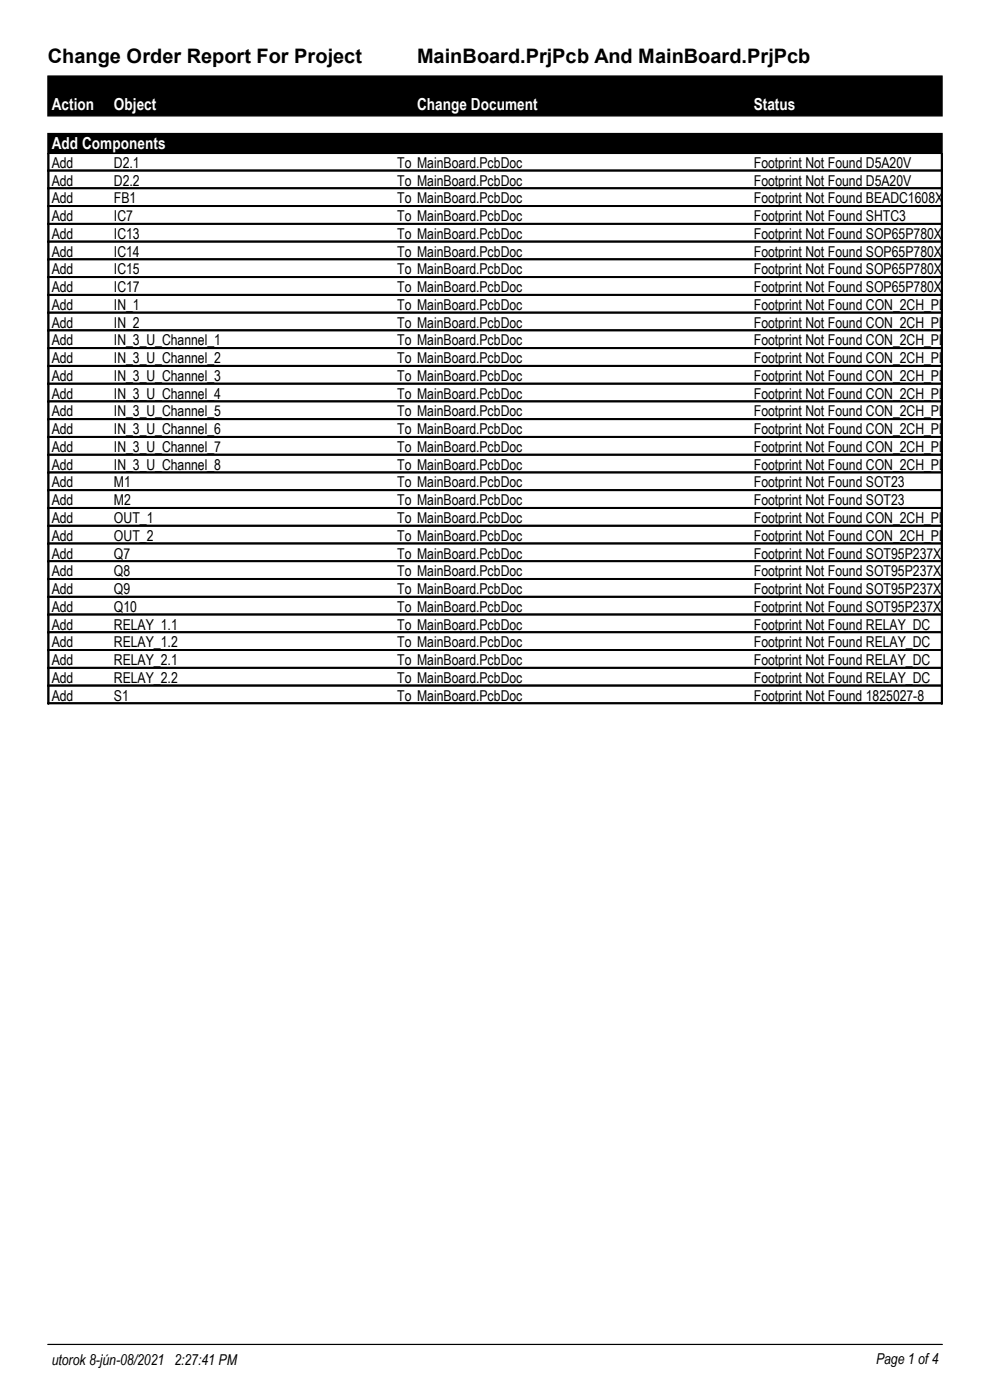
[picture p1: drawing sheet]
<svg xmlns="http://www.w3.org/2000/svg" width="210mm" height="297mm" viewBox="0 0 210 297" stroke-linecap="round" stroke-linejoin="round" font-family="sans-serif">
<defs><g id="words">
<g font-size="4.2">
<text x="10.2" y="13.5">Change Order Report For Project</text>
<text x="88.5" y="13.5">MainBoard.PrjPcb And MainBoard.PrjPcb</text>
</g>
<g font-size="3.5" fill="#fff">
<text x="11" y="23.4">Action</text>
<text x="24.2" y="23.4">Object</text>
<text x="88.5" y="23.4">Change Document</text>
<text x="159.9" y="23.4">Status</text>
<text x="11" y="31.6">Add Components</text>
</g>
<g font-size="3.2">
<text x="11" y="35.6">Add</text>
<text x="24.2" y="35.6">D2.1</text>
<text x="84.2" y="35.6">To MainBoard.PcbDoc</text>
<text x="159.9" y="35.6">Footprint Not Found D5A20V</text>
<text x="11" y="39.4">Add</text>
<text x="24.2" y="39.4">D2.2</text>
<text x="84.2" y="39.4">To MainBoard.PcbDoc</text>
<text x="159.9" y="39.4">Footprint Not Found D5A20V</text>
<text x="11" y="43.1">Add</text>
<text x="11" y="46.9">Add</text>
<text x="24.2" y="43.1">FB1</text>
<text x="24.2" y="46.9">IC7</text>
<text x="84.2" y="43.1">To MainBoard.PcbDoc</text>
<text x="84.2" y="46.9">To MainBoard.PcbDoc</text>
<text x="159.9" y="43.1">Footprint Not Found BEADC1608X95N</text>
<text x="159.9" y="46.9">Footprint Not Found SHTC3</text>
<text x="11" y="50.7">Add</text>
<text x="24.2" y="50.7">IC13</text>
<text x="84.2" y="50.7">To MainBoard.PcbDoc</text>
<text x="159.9" y="50.7">Footprint Not Found SOP65P780X200-20N</text>
<text x="11" y="54.4">Add</text>
<text x="11" y="58.2">Add</text>
<text x="24.2" y="54.4">IC14</text>
<text x="24.2" y="58.2">IC15</text>
<text x="84.2" y="54.4">To MainBoard.PcbDoc</text>
<text x="84.2" y="58.2">To MainBoard.PcbDoc</text>
<text x="159.9" y="54.4">Footprint Not Found SOP65P780X200-20N</text>
<text x="159.9" y="58.2">Footprint Not Found SOP65P780X200-20N</text>
<text x="11" y="62">Add</text>
<text x="11" y="65.7">Add</text>
<text x="24.2" y="62">IC17</text>
<text x="24.2" y="65.7">IN_1</text>
<text x="84.2" y="62">To MainBoard.PcbDoc</text>
<text x="84.2" y="65.7">To MainBoard.PcbDoc</text>
<text x="159.9" y="62">Footprint Not Found SOP65P780X200-20N</text>
<text x="159.9" y="65.7">Footprint Not Found CON_2CH_PLUG</text>
<text x="11" y="69.5">Add</text>
<text x="24.2" y="69.5">IN_2</text>
<text x="84.2" y="69.5">To MainBoard.PcbDoc</text>
<text x="159.9" y="69.5">Footprint Not Found CON_2CH_PLUG</text>
<text x="11" y="73.3">Add</text>
<text x="11" y="77">Add</text>
<text x="24.2" y="73.3">IN_3_U_Channel_1</text>
<text x="24.2" y="77">IN_3_U_Channel_2</text>
<text x="84.2" y="73.3">To MainBoard.PcbDoc</text>
<text x="84.2" y="77">To MainBoard.PcbDoc</text>
<text x="159.9" y="73.3">Footprint Not Found CON_2CH_PLUG</text>
<text x="159.9" y="77">Footprint Not Found CON_2CH_PLUG</text>
<text x="11" y="80.8">Add</text>
<text x="24.2" y="80.8">IN_3_U_Channel_3</text>
<text x="84.2" y="80.8">To MainBoard.PcbDoc</text>
<text x="159.9" y="80.8">Footprint Not Found CON_2CH_PLUG</text>
<text x="11" y="84.6">Add</text>
<text x="11" y="88.3">Add</text>
<text x="24.2" y="84.6">IN_3_U_Channel_4</text>
<text x="24.2" y="88.3">IN_3_U_Channel_5</text>
<text x="84.2" y="84.6">To MainBoard.PcbDoc</text>
<text x="84.2" y="88.3">To MainBoard.PcbDoc</text>
<text x="159.9" y="84.6">Footprint Not Found CON_2CH_PLUG</text>
<text x="159.9" y="88.3">Footprint Not Found CON_2CH_PLUG</text>
<text x="11" y="92.1">Add</text>
<text x="11" y="95.9">Add</text>
<text x="24.2" y="92.1">IN_3_U_Channel_6</text>
<text x="24.2" y="95.9">IN_3_U_Channel_7</text>
<text x="84.2" y="92.1">To MainBoard.PcbDoc</text>
<text x="84.2" y="95.9">To MainBoard.PcbDoc</text>
<text x="159.9" y="92.1">Footprint Not Found CON_2CH_PLUG</text>
<text x="159.9" y="95.9">Footprint Not Found CON_2CH_PLUG</text>
<text x="11" y="99.7">Add</text>
<text x="24.2" y="99.7">IN_3_U_Channel_8</text>
<text x="84.2" y="99.7">To MainBoard.PcbDoc</text>
<text x="159.9" y="99.7">Footprint Not Found CON_2CH_PLUG</text>
<text x="11" y="103.4">Add</text>
<text x="11" y="107.2">Add</text>
<text x="24.2" y="103.4">M1</text>
<text x="24.2" y="107.2">M2</text>
<text x="84.2" y="103.4">To MainBoard.PcbDoc</text>
<text x="84.2" y="107.2">To MainBoard.PcbDoc</text>
<text x="159.9" y="103.4">Footprint Not Found SOT23</text>
<text x="159.9" y="107.2">Footprint Not Found SOT23</text>
<text x="11" y="111">Add</text>
<text x="24.2" y="111">OUT_1</text>
<text x="84.2" y="111">To MainBoard.PcbDoc</text>
<text x="159.9" y="111">Footprint Not Found CON_2CH_PLUG</text>
<text x="11" y="114.7">Add</text>
<text x="11" y="118.5">Add</text>
<text x="24.2" y="114.7">OUT_2</text>
<text x="24.2" y="118.5">Q7</text>
<text x="84.2" y="114.7">To MainBoard.PcbDoc</text>
<text x="84.2" y="118.5">To MainBoard.PcbDoc</text>
<text x="159.9" y="114.7">Footprint Not Found CON_2CH_PLUG</text>
<text x="159.9" y="118.5">Footprint Not Found SOT95P237X112-3N</text>
<text x="11" y="122.3">Add</text>
<text x="24.2" y="122.3">Q8</text>
<text x="84.2" y="122.3">To MainBoard.PcbDoc</text>
<text x="159.9" y="122.3">Footprint Not Found SOT95P237X112-3N</text>
<text x="11" y="126">Add</text>
<text x="11" y="129.8">Add</text>
<text x="24.2" y="126">Q9</text>
<text x="24.2" y="129.8">Q10</text>
<text x="84.2" y="126">To MainBoard.PcbDoc</text>
<text x="84.2" y="129.8">To MainBoard.PcbDoc</text>
<text x="159.9" y="126">Footprint Not Found SOT95P237X112-3N</text>
<text x="159.9" y="129.8">Footprint Not Found SOT95P237X112-3N</text>
<text x="11" y="133.6">Add</text>
<text x="11" y="137.3">Add</text>
<text x="24.2" y="133.6">RELAY_1.1</text>
<text x="24.2" y="137.3">RELAY_1.2</text>
<text x="84.2" y="133.6">To MainBoard.PcbDoc</text>
<text x="84.2" y="137.3">To MainBoard.PcbDoc</text>
<text x="159.9" y="133.6">Footprint Not Found RELAY_DC</text>
<text x="159.9" y="137.3">Footprint Not Found RELAY_DC</text>
<text x="11" y="141.1">Add</text>
<text x="24.2" y="141.1">RELAY_2.1</text>
<text x="84.2" y="141.1">To MainBoard.PcbDoc</text>
<text x="159.9" y="141.1">Footprint Not Found RELAY_DC</text>
<text x="11" y="144.9">Add</text>
<text x="11" y="148.6">Add</text>
<text x="24.2" y="148.6">S1</text>
<text x="24.2" y="144.9">RELAY_2.2</text>
<text x="84.2" y="144.9">To MainBoard.PcbDoc</text>
<text x="84.2" y="148.6">To MainBoard.PcbDoc</text>
<text x="159.9" y="148.6">Footprint Not Found 1825027-8</text>
<text x="159.9" y="144.9">Footprint Not Found RELAY_DC</text>
<text x="11" y="289.6">utorok 8-jún-08/2021 2:27:41 PM</text>
<text x="185.8" y="289.3">Page 1 of 4</text>
</g>
</g></defs>
<g fill="#000" stroke="#000" stroke-width=".25">
<path d="M10.2 16.1h189.7v8.5h-189.7z" fill-rule="evenodd"/>
<path d="M10.2 28.3h189.7v4.3h-189.7z" fill-rule="evenodd"/>
</g>
<g fill="none" stroke="#000" stroke-width=".21">
<path d="M10.2 36.3h189.7M10.2 36.2h189.7M10.2 36.1h189.7M10.2 32.6v116.8M10.2 40h189.7M10.2 39.9h189.7M10.2 39.8h189.7M10.3 32.6v116.8M10.4 32.6v116.8M199.7 32.6v116.8M199.8 32.6v116.8M199.9 32.6v116.8"/>
<path d="M10.2 43.8h189.7M10.2 43.7h189.7M10.2 43.6h189.7M10.2 47.6h189.7M10.2 47.5h189.7M10.2 47.4h189.7M10.2 51.4h189.7M10.2 51.3h189.7M10.2 51.2h189.7M10.2 51.1h189.7M10.2 55.1h189.7M10.2 55h189.7"/>
<path d="M10.2 54.9h189.7M10.2 58.8h189.7M10.2 58.7h189.7M10.2 62.6h189.7M10.2 62.5h189.7M10.2 62.4h189.7M10.2 66.4h189.7M10.2 66.3h189.7M10.2 66.2h189.7M10.2 70.1h189.7M10.2 70h189.7M10.2 74h189.7"/>
<path d="M10.2 73.9h189.7M10.2 73.8h189.7M10.2 73.7h189.7M10.2 77.7h189.7M10.2 77.6h189.7M10.2 77.5h189.7M10.2 81.5h189.7M10.2 81.4h189.7M10.2 81.3h189.7M10.2 85.3h189.7M10.2 85.2h189.7M10.2 85.1h189.7"/>
<path d="M10.2 85h189.7M10.2 89h189.7M10.2 88.9h189.7M10.2 88.8h189.7M10.2 92.8h189.7M10.2 92.7h189.7M10.2 92.6h189.7M10.2 96.6h189.7M10.2 96.5h189.7M10.2 96.4h189.7M10.2 100.3h189.7M10.2 100.2h189.7"/>
<path d="M10.2 100.1h189.7M10.2 104.1h189.7M10.2 104h189.7M10.2 103.9h189.7M10.2 107.9h189.7M10.2 107.8h189.7M10.2 107.7h189.7M10.2 111.6h189.7M10.2 111.5h189.7M10.2 111.4h189.7M10.2 115.4h189.7M10.2 115.3h189.7"/>
<path d="M10.2 115.2h189.7M10.2 119.2h189.7M10.2 119.1h189.7M10.2 119h189.7M10.2 122.9h189.7M10.2 122.8h189.7M10.2 122.7h189.7M10.2 126.7h189.7M10.2 126.6h189.7M10.2 126.5h189.7M10.2 130.5h189.7M10.2 130.4h189.7"/>
<path d="M10.2 130.3h189.7M10.2 134.2h189.7M10.2 134.1h189.7M10.2 134h189.7M10.2 138h189.7M10.2 137.9h189.7M10.2 137.8h189.7M10.2 141.8h189.7M10.2 141.7h189.7M10.2 141.6h189.7M10.2 145.5h189.7M10.2 145.4h189.7"/>
<path d="M10.2 145.3h189.7M10.2 149.3h189.7M10.2 149.2h189.7M10.2 149.1h189.7M10.2 285.2h189.7"/>
</g>
<use href="#words"/>
</svg>
